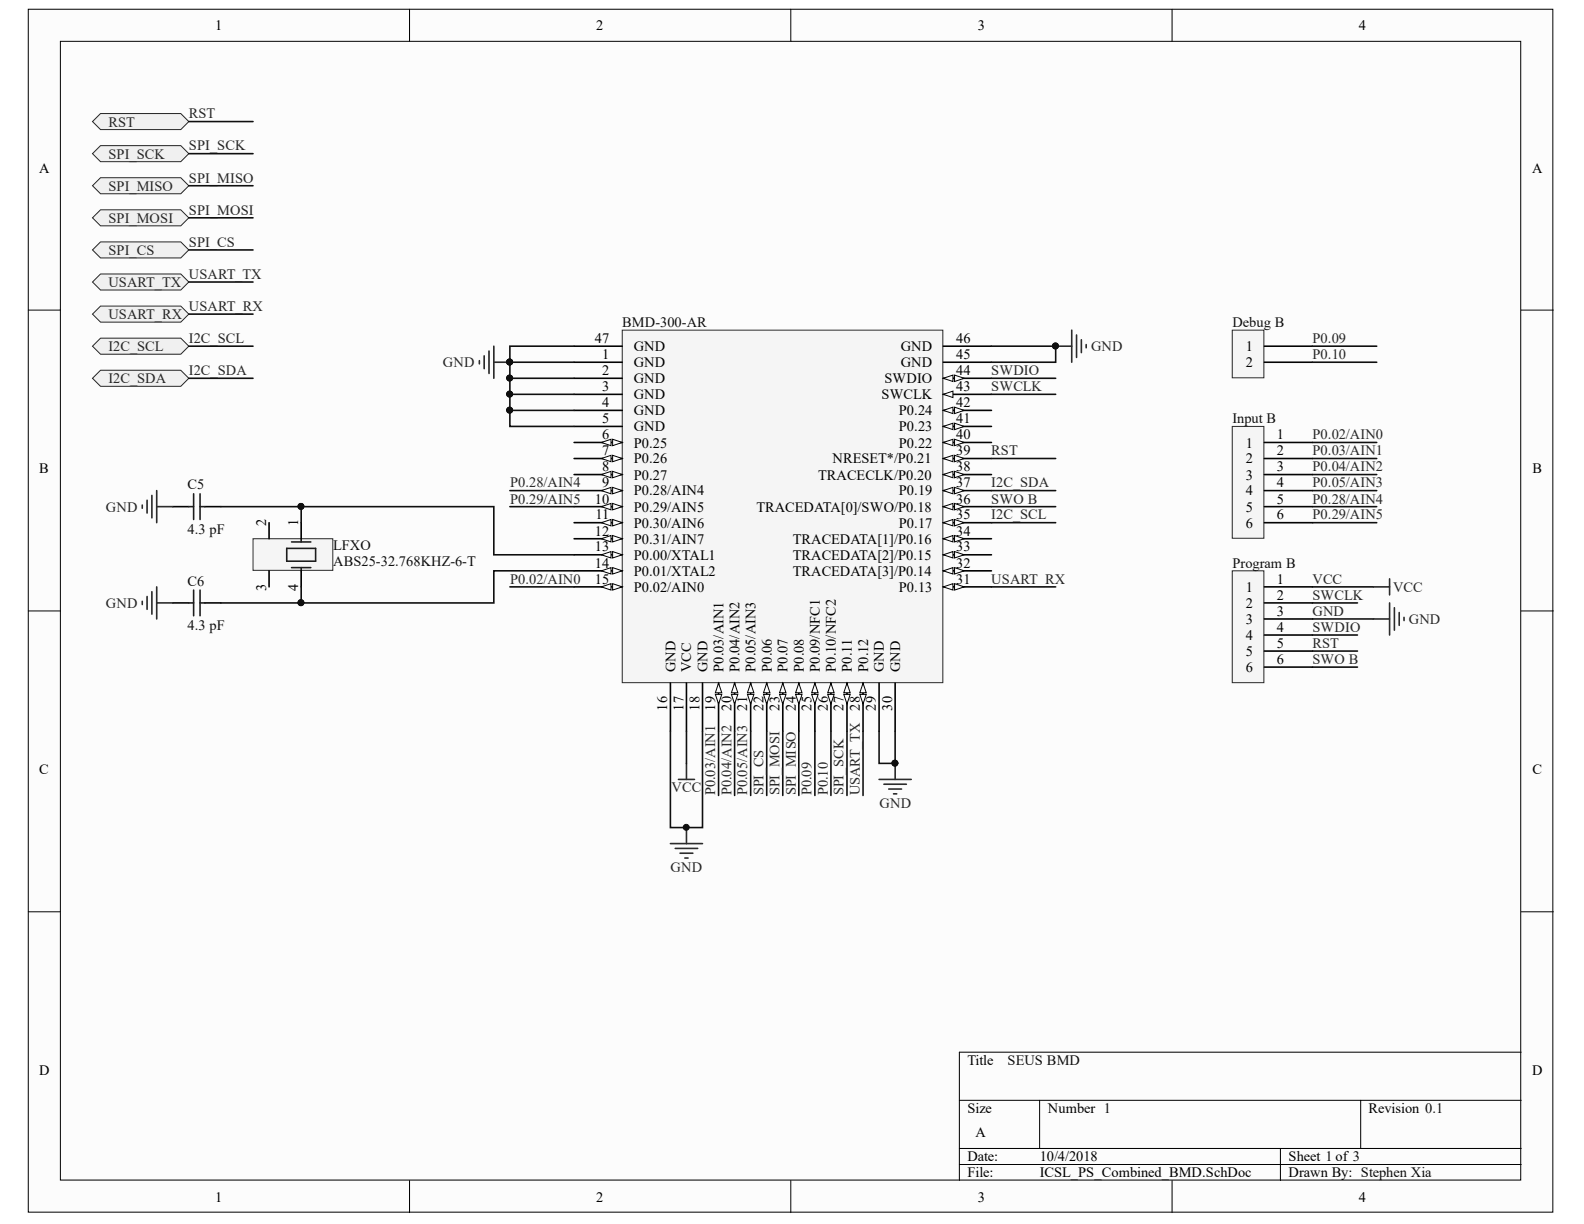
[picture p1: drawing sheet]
<svg xmlns="http://www.w3.org/2000/svg" width="279mm" height="216mm" viewBox="0 0 279 216" stroke-linecap="round" stroke-linejoin="round" font-family="sans-serif">
<defs><g id="words">
<g font-size="2.5">
<text x="38" y="5.3">1</text>
<text x="105.2" y="5.3">2</text>
<text x="172.5" y="5.3">3</text>
<text x="239.7" y="5.3">4</text>
<text x="6.9" y="30.4">A</text>
<text x="270.2" y="30.4">A</text>
<text x="104.9" y="60.5">47</text>
<text x="106.2" y="63.3">1</text>
<text x="111.8" y="62">GND</text>
<text x="111.8" y="64.7">GND</text>
<text x="158.9" y="62">GND</text>
<text x="158.9" y="64.7">GND</text>
<text x="168.7" y="60.5">46</text>
<text x="168.7" y="63.3">45</text>
<text x="219.8" y="62">1</text>
<text x="219.8" y="64.7">2</text>
<text x="106.2" y="66.2">2</text>
<text x="106.2" y="69">3</text>
<text x="106.2" y="71.8">4</text>
<text x="111.8" y="67.6">GND</text>
<text x="111.8" y="70.4">GND</text>
<text x="155.5" y="70.4">SWCLK</text>
<text x="156" y="67.6">SWDIO</text>
<text x="168.7" y="66.2">44</text>
<text x="168.7" y="69">43</text>
<text x="168.7" y="71.8">42</text>
<text x="106.2" y="74.6">5</text>
<text x="106.2" y="77.5">6</text>
<text x="111.8" y="73.3">GND</text>
<text x="111.8" y="76.1">GND</text>
<text x="158.5" y="73.3">P0.24</text>
<text x="158.5" y="76.1">P0.23</text>
<text x="168.7" y="74.6">41</text>
<text x="168.7" y="77.5">40</text>
<text x="225.2" y="77.5">1</text>
<text x="6.9" y="83.5">B</text>
<text x="106.2" y="80.3">7</text>
<text x="106.2" y="83.2">8</text>
<text x="111.8" y="78.9">P0.25</text>
<text x="111.8" y="81.7">P0.26</text>
<text x="146.9" y="81.7">NRESET*/P0.21</text>
<text x="158.5" y="78.9">P0.22</text>
<text x="168.7" y="80.3">39</text>
<text x="168.7" y="83.2">38</text>
<text x="219.8" y="78.9">1</text>
<text x="219.8" y="81.7">2</text>
<text x="225.2" y="80.3">2</text>
<text x="225.2" y="83.2">3</text>
<text x="270.3" y="83.5">B</text>
<text x="104.9" y="88.8">10</text>
<text x="106.2" y="86">9</text>
<text x="111.8" y="84.6">P0.27</text>
<text x="111.8" y="87.4">P0.28/AIN4</text>
<text x="144.3" y="84.6">TRACECLK/P0.20</text>
<text x="158.5" y="87.4">P0.19</text>
<text x="168.7" y="86">37</text>
<text x="168.7" y="88.8">36</text>
<text x="219.8" y="84.6">3</text>
<text x="219.8" y="87.4">4</text>
<text x="225.2" y="86">4</text>
<text x="225.2" y="88.8">5</text>
<text x="46.9" y="92.8" transform="rotate(-90 46.9 92.8)">2</text>
<text x="52.6" y="92.8" transform="rotate(-90 52.6 92.8)">1</text>
<text x="104.9" y="94.5">12</text>
<text x="105" y="91.6">11</text>
<text x="111.8" y="90.3">P0.29/AIN5</text>
<text x="111.8" y="93.1">P0.30/AIN6</text>
<text x="111.8" y="95.9">P0.31/AIN7</text>
<text x="133.4" y="90.3">TRACEDATA[0]/SWO/P0.18</text>
<text x="139.9" y="95.9">TRACEDATA[1]/P0.16</text>
<text x="158.5" y="93.1">P0.17</text>
<text x="168.7" y="91.6">35</text>
<text x="168.7" y="94.5">34</text>
<text x="219.8" y="90.3">5</text>
<text x="219.8" y="93.1">6</text>
<text x="225.2" y="91.6">6</text>
<text x="104.9" y="97.3">13</text>
<text x="104.9" y="100.2">14</text>
<text x="111.8" y="98.7">P0.00/XTAL1</text>
<text x="111.8" y="101.6">P0.01/XTAL2</text>
<text x="139.9" y="98.7">TRACEDATA[2]/P0.15</text>
<text x="139.9" y="101.6">TRACEDATA[3]/P0.14</text>
<text x="168.7" y="97.3">33</text>
<text x="168.7" y="100.2">32</text>
<text x="46.9" y="104.2" transform="rotate(-90 46.9 104.2)">3</text>
<text x="52.6" y="104.2" transform="rotate(-90 52.6 104.2)">4</text>
<text x="104.9" y="102.9">15</text>
<text x="111.8" y="104.4">P0.02/AIN0</text>
<text x="158.5" y="104.4">P0.13</text>
<text x="168.7" y="102.9">31</text>
<text x="219.8" y="104.4">1</text>
<text x="219.8" y="107.2">2</text>
<text x="225.2" y="102.9">1</text>
<text x="225.2" y="105.8">2</text>
<text x="219.8" y="110">3</text>
<text x="219.8" y="112.9">4</text>
<text x="225.2" y="108.6">3</text>
<text x="225.2" y="111.5">4</text>
<text x="119.1" y="118.5" transform="rotate(-90 119.1 118.5)">GND</text>
<text x="121.9" y="118.5" transform="rotate(-90 121.9 118.5)">VCC</text>
<text x="124.8" y="118.5" transform="rotate(-90 124.8 118.5)">GND</text>
<text x="127.6" y="118.5" transform="rotate(-90 127.6 118.5)">P0.03/AIN1</text>
<text x="130.5" y="118.5" transform="rotate(-90 130.5 118.5)">P0.04/AIN2</text>
<text x="133.3" y="118.5" transform="rotate(-90 133.3 118.5)">P0.05/AIN3</text>
<text x="136.1" y="118.5" transform="rotate(-90 136.1 118.5)">P0.06</text>
<text x="138.9" y="118.5" transform="rotate(-90 138.9 118.5)">P0.07</text>
<text x="141.8" y="118.5" transform="rotate(-90 141.8 118.5)">P0.08</text>
<text x="144.6" y="118.5" transform="rotate(-90 144.6 118.5)">P0.09/NFC1</text>
<text x="147.5" y="118.5" transform="rotate(-90 147.5 118.5)">P0.10/NFC2</text>
<text x="150.3" y="118.5" transform="rotate(-90 150.3 118.5)">P0.11</text>
<text x="153.1" y="118.5" transform="rotate(-90 153.1 118.5)">P0.12</text>
<text x="155.9" y="118.5" transform="rotate(-90 155.9 118.5)">GND</text>
<text x="158.8" y="118.5" transform="rotate(-90 158.8 118.5)">GND</text>
<text x="219.8" y="115.7">5</text>
<text x="219.8" y="118.6">6</text>
<text x="225.2" y="114.3">5</text>
<text x="225.2" y="117.1">6</text>
<text x="117.7" y="125.3" transform="rotate(-90 117.7 125.3)">16</text>
<text x="120.6" y="125.3" transform="rotate(-90 120.6 125.3)">17</text>
<text x="123.4" y="125.3" transform="rotate(-90 123.4 125.3)">18</text>
<text x="126.2" y="125.3" transform="rotate(-90 126.2 125.3)">19</text>
<text x="129" y="125.3" transform="rotate(-90 129 125.3)">20</text>
<text x="131.8" y="125.3" transform="rotate(-90 131.8 125.3)">21</text>
<text x="134.7" y="125.3" transform="rotate(-90 134.7 125.3)">22</text>
<text x="137.5" y="125.3" transform="rotate(-90 137.5 125.3)">23</text>
<text x="140.4" y="125.3" transform="rotate(-90 140.4 125.3)">24</text>
<text x="143.1" y="125.3" transform="rotate(-90 143.1 125.3)">25</text>
<text x="146" y="125.3" transform="rotate(-90 146 125.3)">26</text>
<text x="148.8" y="125.3" transform="rotate(-90 148.8 125.3)">27</text>
<text x="151.7" y="125.3" transform="rotate(-90 151.7 125.3)">28</text>
<text x="154.5" y="125.3" transform="rotate(-90 154.5 125.3)">29</text>
<text x="157.4" y="125.3" transform="rotate(-90 157.4 125.3)">30</text>
<text x="6.9" y="136.6">C</text>
<text x="270.3" y="136.6">C</text>
<text x="6.9" y="189.6">D</text>
<text x="170.6" y="187.9">Title</text>
<text x="270.2" y="189.6">D</text>
<text x="170.6" y="196.4">Size</text>
<text x="184.8" y="196.4">Number 1</text>
<text x="241.4" y="196.4">Revision 0.1</text>
<text x="172.1" y="200.6">A</text>
<text x="170.6" y="204.9">Date:</text>
<text x="170.6" y="207.6">File:</text>
<text x="183.4" y="204.9">10/4/2018</text>
<text x="183.4" y="207.6">ICSL_PS_Combined_BMD.SchDoc</text>
<text x="227.3" y="204.9">Sheet 1 of 3</text>
<text x="227.3" y="207.6">Drawn By: Stephen Xia</text>
<text x="38" y="212">1</text>
<text x="105.2" y="212">2</text>
<text x="172.5" y="212">3</text>
<text x="239.7" y="212">4</text>
</g>
<g font-size="2.5" fill="#262626">
<text x="19.1" y="22.3">RST</text>
<text x="33.3" y="20.9">RST</text>
<text x="19.1" y="28">SPI_SCK</text>
<text x="33.3" y="26.5">SPI_SCK</text>
<text x="19.1" y="33.6">SPI_MISO</text>
<text x="33.3" y="32.2">SPI_MISO</text>
<text x="19.1" y="39.3">SPI_MOSI</text>
<text x="33.3" y="37.9">SPI_MOSI</text>
<text x="19.1" y="45">SPI_CS</text>
<text x="33.3" y="43.5">SPI_CS</text>
<text x="19.1" y="50.6">USART_TX</text>
<text x="33.3" y="49.2">USART_TX</text>
<text x="19.1" y="56.3">USART_RX</text>
<text x="33.3" y="54.9">USART_RX</text>
<text x="19.1" y="62">I2C_SCL</text>
<text x="33.3" y="60.5">I2C_SCL</text>
<text x="78.1" y="64.7">GND</text>
<text x="192.4" y="62">GND</text>
<text x="231.5" y="60.5">P0.09</text>
<text x="231.5" y="63.3">P0.10</text>
<text x="19.1" y="67.6">I2C_SDA</text>
<text x="33.3" y="66.2">I2C_SDA</text>
<text x="174.9" y="66.2">SWDIO</text>
<text x="174.9" y="69">SWCLK</text>
<text x="231.5" y="77.5">P0.02/AIN0</text>
<text x="174.9" y="80.3">RST</text>
<text x="231.5" y="80.3">P0.03/AIN1</text>
<text x="231.5" y="83.2">P0.04/AIN2</text>
<text x="90" y="88.8">P0.29/AIN5</text>
<text x="90" y="86">P0.28/AIN4</text>
<text x="174.9" y="88.8">SWO B</text>
<text x="174.9" y="86">I2C_SDA</text>
<text x="231.5" y="86">P0.05/AIN3</text>
<text x="231.5" y="88.8">P0.28/AIN4</text>
<text x="18.7" y="90.3">GND</text>
<text x="174.9" y="91.6">I2C_SCL</text>
<text x="231.5" y="91.6">P0.29/AIN5</text>
<text x="18.7" y="107.2">GND</text>
<text x="90" y="102.9">P0.02/AIN0</text>
<text x="174.9" y="102.9">USART_RX</text>
<text x="231.5" y="102.9">VCC</text>
<text x="231.5" y="105.8">SWCLK</text>
<text x="245.7" y="104.4">VCC</text>
<text x="231.5" y="108.6">GND</text>
<text x="231.5" y="111.5">SWDIO</text>
<text x="248.5" y="110">GND</text>
<text x="231.5" y="114.3">RST</text>
<text x="231.5" y="117.1">SWO B</text>
<text x="118.5" y="139.8">VCC</text>
<text x="126.2" y="140.3" transform="rotate(-90 126.2 140.3)">P0.03/AIN1</text>
<text x="129" y="140.3" transform="rotate(-90 129 140.3)">P0.04/AIN2</text>
<text x="131.8" y="140.3" transform="rotate(-90 131.8 140.3)">P0.05/AIN3</text>
<text x="134.7" y="140.3" transform="rotate(-90 134.7 140.3)">SPI_CS</text>
<text x="137.5" y="140.3" transform="rotate(-90 137.5 140.3)">SPI_MOSI</text>
<text x="140.4" y="140.3" transform="rotate(-90 140.4 140.3)">SPI_MISO</text>
<text x="143.1" y="140.3" transform="rotate(-90 143.1 140.3)">P0.09</text>
<text x="146" y="140.3" transform="rotate(-90 146 140.3)">P0.10</text>
<text x="148.8" y="140.3" transform="rotate(-90 148.8 140.3)">SPI_SCK</text>
<text x="151.7" y="140.3" transform="rotate(-90 151.7 140.3)">USART_TX</text>
<text x="155.2" y="142.6">GND</text>
<text x="118.3" y="153.9">GND</text>
</g>
<g font-size="2.5" fill="#0e0e0e">
<text x="109.7" y="57.6">BMD-300-AR</text>
<text x="217.4" y="57.6">Debug B</text>
<text x="217.4" y="74.6">Input B</text>
<text x="33.1" y="86.3">C5</text>
<text x="33.1" y="94.2">4.3 pF</text>
<text x="58.8" y="97">LFXO</text>
<text x="58.8" y="99.8">ABS25-32.768KHZ-6-T</text>
<text x="217.4" y="100.2">Program B</text>
<text x="33.1" y="103.3">C6</text>
<text x="33.1" y="111.1">4.3 pF</text>
<text x="177.7" y="187.9">SEUS BMD</text>
</g>
</g></defs>
<g fill="#fcfcfc" stroke="#000" stroke-width=".18">
<path d="M5 1.6h268.9v212.2h-268.9z"/>
<path d="M10.7 7.3h257.5v200.9h-257.5z"/>
</g>
<g fill="none" stroke="#000" stroke-width=".18">
<path d="M72.2 1.6v5.7M139.5 1.6v5.7M206.7 1.6v5.7M5 54.7h5.7M268.3 54.7h5.7M5 107.8h5.7M268.3 107.8h5.7M5 160.8h5.7M268.3 160.8h5.7M169.2 194.1h99.1M183.4 194.1v8.5M240 194.1v8.5"/>
<path d="M268.3 185.6h-99.1v22.6M72.2 208.2v5.7M139.5 208.2v5.7M169.2 202.6h99.1M169.2 205.4h99.1M206.7 208.2v5.7M225.9 202.6v5.6"/>
</g>
<path d="M109.8 58.2h56.5v62.2h-56.5z" fill="#f5f5f5" stroke="#262626" stroke-width=".18"/>
<path d="M101.3 61.1h8.5M101.3 63.9h8.5M101.3 66.7h8.5M101.3 69.6h8.5M101.3 72.4h8.5M101.3 75.2h8.5M101.3 78h8.5M166.4 61.1h8.5M118.3 120.5v8.5" fill="none" stroke="#000" stroke-width=".28"/>
<g fill="#fcfcfc" stroke="#000" stroke-width=".18">
<path d="M108.1 77.5l1.7 .5-1.7 .6z"/>
<path d="M106.1 78l1.7-.5v1.1z"/>
</g>
<path d="M101.3 80.9h8.5" fill="none" stroke="#000" stroke-width=".28"/>
<g fill="#fcfcfc" stroke="#000" stroke-width=".18">
<path d="M108.1 80.3l1.7 .6-1.7 .5z"/>
<path d="M106.1 80.9l1.7-.6v1.1z"/>
</g>
<path d="M101.3 83.7h8.5" fill="none" stroke="#000" stroke-width=".28"/>
<g fill="#fcfcfc" stroke="#000" stroke-width=".18">
<path d="M108.1 83.1l1.7 .6-1.7 .6z"/>
<path d="M106.1 83.7l1.7-.6v1.2z"/>
</g>
<path d="M101.3 86.5h8.5" fill="none" stroke="#000" stroke-width=".28"/>
<g fill="#fcfcfc" stroke="#000" stroke-width=".18">
<path d="M108.1 86l1.7 .5-1.7 .6z"/>
<path d="M106.1 86.5l1.7-.5v1.1z"/>
</g>
<path d="M101.3 89.4h8.5" fill="none" stroke="#000" stroke-width=".28"/>
<g fill="#fcfcfc" stroke="#000" stroke-width=".18">
<path d="M108.1 88.8l1.7 .6-1.7 .5z"/>
<path d="M106.1 89.4l1.7-.6v1.1z"/>
</g>
<path d="M101.3 92.2h8.5" fill="none" stroke="#000" stroke-width=".28"/>
<g fill="#fcfcfc" stroke="#000" stroke-width=".18">
<path d="M108.1 91.6l1.7 .6-1.7 .6z"/>
<path d="M106.1 92.2l1.7-.6v1.2z"/>
</g>
<path d="M101.3 95h8.5" fill="none" stroke="#000" stroke-width=".28"/>
<g fill="#fcfcfc" stroke="#000" stroke-width=".18">
<path d="M108.1 94.5l1.7 .5-1.7 .6z"/>
<path d="M106.1 95l1.7-.5v1.1z"/>
</g>
<path d="M101.3 97.9h8.5" fill="none" stroke="#000" stroke-width=".28"/>
<g fill="#fcfcfc" stroke="#000" stroke-width=".18">
<path d="M108.1 97.3l1.7 .6-1.7 .5z"/>
<path d="M106.1 97.9l1.7-.6v1.1z"/>
</g>
<path d="M101.3 100.7h8.5" fill="none" stroke="#000" stroke-width=".28"/>
<g fill="#fcfcfc" stroke="#000" stroke-width=".18">
<path d="M108.1 100.1l1.7 .6-1.7 .6z"/>
<path d="M106.1 100.7l1.7-.6v1.2z"/>
</g>
<path d="M101.3 103.5h8.5" fill="none" stroke="#000" stroke-width=".28"/>
<g fill="#fcfcfc" stroke="#000" stroke-width=".18">
<path d="M108.1 103l1.7 .5-1.7 .6z"/>
<path d="M106.1 103.5l1.7-.5v1.1z"/>
</g>
<path d="M121.1 120.5v8.5M123.9 120.5v8.5M126.7 120.5v8.5" fill="none" stroke="#000" stroke-width=".28"/>
<g fill="#fcfcfc" stroke="#000" stroke-width=".18">
<path d="M126.7 120.5l.6 1.7h-1.1z"/>
<path d="M126.2 122.5h1.1l-.6 1.7z"/>
</g>
<path d="M129.6 120.5v8.5" fill="none" stroke="#000" stroke-width=".28"/>
<g fill="#fcfcfc" stroke="#000" stroke-width=".18">
<path d="M129.6 120.5l.5 1.7h-1.1z"/>
<path d="M129 122.5h1.1l-.5 1.7z"/>
</g>
<path d="M132.4 120.5v8.5" fill="none" stroke="#000" stroke-width=".28"/>
<g fill="#fcfcfc" stroke="#000" stroke-width=".18">
<path d="M132.4 120.5l.6 1.7h-1.2z"/>
<path d="M131.8 122.5h1.2l-.6 1.7z"/>
</g>
<path d="M135.2 120.5v8.5" fill="none" stroke="#000" stroke-width=".28"/>
<g fill="#fcfcfc" stroke="#000" stroke-width=".18">
<path d="M135.2 120.5l.6 1.7h-1.1z"/>
<path d="M134.7 122.5h1.1l-.6 1.7z"/>
</g>
<path d="M138.1 120.5v8.5" fill="none" stroke="#000" stroke-width=".28"/>
<g fill="#fcfcfc" stroke="#000" stroke-width=".18">
<path d="M138.1 120.5l.5 1.7h-1.1z"/>
<path d="M137.5 122.5h1.1l-.5 1.7z"/>
</g>
<path d="M140.9 120.5v8.5" fill="none" stroke="#000" stroke-width=".28"/>
<g fill="#fcfcfc" stroke="#000" stroke-width=".18">
<path d="M140.9 120.5l.6 1.7h-1.2z"/>
<path d="M140.3 122.5h1.2l-.6 1.7z"/>
</g>
<path d="M143.7 120.5v8.5" fill="none" stroke="#000" stroke-width=".28"/>
<g fill="#fcfcfc" stroke="#000" stroke-width=".18">
<path d="M143.7 120.5l.6 1.7h-1.1z"/>
<path d="M143.2 122.5h1.1l-.6 1.7z"/>
</g>
<path d="M146.6 120.5v8.5" fill="none" stroke="#000" stroke-width=".28"/>
<g fill="#fcfcfc" stroke="#000" stroke-width=".18">
<path d="M146.6 120.5l.5 1.7h-1.1z"/>
<path d="M146 122.5h1.1l-.5 1.7z"/>
</g>
<path d="M149.4 120.5v8.5" fill="none" stroke="#000" stroke-width=".28"/>
<g fill="#fcfcfc" stroke="#000" stroke-width=".18">
<path d="M149.4 120.5l.6 1.7h-1.2z"/>
<path d="M148.8 122.5h1.2l-.6 1.7z"/>
</g>
<path d="M152.2 120.5v8.5" fill="none" stroke="#000" stroke-width=".28"/>
<g fill="#fcfcfc" stroke="#000" stroke-width=".18">
<path d="M152.2 120.5l.6 1.7h-1.1z"/>
<path d="M151.7 122.5h1.1l-.6 1.7z"/>
</g>
<path d="M166.4 63.9h8.5M166.4 66.7h8.5M155.1 120.5v8.5M157.9 120.5v8.5" fill="none" stroke="#000" stroke-width=".28"/>
<g fill="#fcfcfc" stroke="#000" stroke-width=".18">
<path d="M166.4 66.7l1.7-.5v1.1z"/>
<path d="M168.4 66.2l1.7 .5-1.7 .6z"/>
</g>
<path d="M166.4 69.6h8.5" fill="none" stroke="#000" stroke-width=".28"/>
<path d="M166.4 69.6l1.7-.6v1.1z" fill="#fcfcfc" stroke="#000" stroke-width=".18"/>
<path d="M166.4 72.4h8.5" fill="none" stroke="#000" stroke-width=".28"/>
<g fill="#fcfcfc" stroke="#000" stroke-width=".18">
<path d="M166.4 72.4l1.7-.6v1.2z"/>
<path d="M168.4 71.8l1.7 .6-1.7 .6z"/>
</g>
<path d="M166.4 75.2h8.5" fill="none" stroke="#000" stroke-width=".28"/>
<g fill="#fcfcfc" stroke="#000" stroke-width=".18">
<path d="M166.4 75.2l1.7-.5v1.1z"/>
<path d="M168.4 74.7l1.7 .5-1.7 .6z"/>
</g>
<path d="M166.4 78h8.5" fill="none" stroke="#000" stroke-width=".28"/>
<g fill="#fcfcfc" stroke="#000" stroke-width=".18">
<path d="M166.4 78l1.7-.5v1.1z"/>
<path d="M168.4 77.5l1.7 .5-1.7 .6z"/>
</g>
<path d="M166.4 80.9h8.5" fill="none" stroke="#000" stroke-width=".28"/>
<g fill="#fcfcfc" stroke="#000" stroke-width=".18">
<path d="M166.4 80.9l1.7-.6v1.1z"/>
<path d="M168.4 80.3l1.7 .6-1.7 .5z"/>
</g>
<path d="M166.4 83.7h8.5" fill="none" stroke="#000" stroke-width=".28"/>
<g fill="#fcfcfc" stroke="#000" stroke-width=".18">
<path d="M166.4 83.7l1.7-.6v1.2z"/>
<path d="M168.4 83.1l1.7 .6-1.7 .6z"/>
</g>
<path d="M166.4 86.5h8.5" fill="none" stroke="#000" stroke-width=".28"/>
<g fill="#fcfcfc" stroke="#000" stroke-width=".18">
<path d="M166.4 86.5l1.7-.5v1.1z"/>
<path d="M168.4 86l1.7 .5-1.7 .6z"/>
</g>
<path d="M166.4 89.4h8.5" fill="none" stroke="#000" stroke-width=".28"/>
<g fill="#fcfcfc" stroke="#000" stroke-width=".18">
<path d="M166.4 89.4l1.7-.6v1.1z"/>
<path d="M168.4 88.8l1.7 .6-1.7 .5z"/>
</g>
<path d="M166.4 92.2h8.5" fill="none" stroke="#000" stroke-width=".28"/>
<g fill="#fcfcfc" stroke="#000" stroke-width=".18">
<path d="M166.4 92.2l1.7-.6v1.2z"/>
<path d="M168.4 91.6l1.7 .6-1.7 .6z"/>
</g>
<path d="M166.4 95h8.5" fill="none" stroke="#000" stroke-width=".28"/>
<g fill="#fcfcfc" stroke="#000" stroke-width=".18">
<path d="M166.4 95l1.7-.5v1.1z"/>
<path d="M168.4 94.5l1.7 .5-1.7 .6z"/>
</g>
<path d="M166.4 97.9h8.5" fill="none" stroke="#000" stroke-width=".28"/>
<g fill="#fcfcfc" stroke="#000" stroke-width=".18">
<path d="M166.4 97.9l1.7-.6v1.1z"/>
<path d="M168.4 97.3l1.7 .6-1.7 .5z"/>
</g>
<path d="M166.4 100.7h8.5" fill="none" stroke="#000" stroke-width=".28"/>
<g fill="#fcfcfc" stroke="#000" stroke-width=".18">
<path d="M166.4 100.7l1.7-.6v1.2z"/>
<path d="M168.4 100.1l1.7 .6-1.7 .6z"/>
</g>
<path d="M166.4 103.5h8.5" fill="none" stroke="#000" stroke-width=".28"/>
<g fill="#fcfcfc" stroke="#000" stroke-width=".18">
<path d="M166.4 103.5l1.7-.5v1.1z"/>
<path d="M168.4 103l1.7 .5-1.7 .6z"/>
</g>
<path d="M30.5 89.4h2.8M36.1 89.4h2.9M30.5 106.3h2.8M36.1 106.3h2.9" fill="none" stroke="#000" stroke-width=".28"/>
<path d="M33.3 89.4h.9M34.2 87.1v4.5M35.3 87.1v4.5M35.3 89.4h.8M33.3 106.3h.9M34.2 104.1v4.5M35.3 104.1v4.5M35.3 106.3h.8" fill="none" stroke="#1c1c1c" stroke-width=".28"/>
<g fill="none" stroke="#262626" stroke-width=".28">
<path d="M189 58.2v5.7M189.9 59.1v3.9M190.7 59.9v2.3M84.6 63.6v.6M85.4 62.8v2.2M86.3 61.9v4M87.1 61.1v5.6M87.1 63.9h2.8M186.2 61.1h2.8M191.6 60.8v.5M119.7 137.5h2.8M121.1 134.7v2.8"/>
<path d="M155.1 137.5h5.6M155.9 138.3h4M156.8 139.2h2.2M157.9 134.7v2.8M118.3 148.8h5.6M119.1 149.7h4M120 150.5h2.2M120.8 151.3h.6M121.1 146v2.8M157.6 140h.6"/>
</g>
<g fill="none" stroke="#0e0e0e" stroke-width=".28">
<path d="M89.9 63.9v2.8h11.4M89.9 66.7v2.9h11.4M89.9 69.6v2.8h11.4M89.9 72.4v2.8h11.4M101.3 61.1h-11.4v2.8h11.4M174.9 61.1h11.3v2.8h-11.3M174.9 66.7h11.3M174.9 69.6h11.3M89.9 86.5h11.4M89.9 89.4h11.4M174.9 89.4h11.3M89.9 103.5h11.4"/>
<path d="M118.3 129v17h5.6v-17M121.1 129v5.7M126.7 129v11.3M129.6 129v11.3M132.4 129v11.3M155.1 129v5.7h2.8v-5.7"/>
</g>
<g fill="#0e0e0e" stroke="#0e0e0e" stroke-width=".18">
<circle cx="89.9" cy="63.9" r=".52"/>
<circle cx="89.9" cy="66.7" r=".52"/>
<circle cx="89.9" cy="69.5" r=".52"/>
<circle cx="89.9" cy="72.3" r=".52"/>
<circle cx="157.9" cy="134.6" r=".52"/>
<circle cx="121" cy="145.9" r=".52"/>
<circle cx="186.2" cy="61" r=".52"/>
</g>
<path d="M44.6 95h14.1v5.6h-14.1z" fill="#f5f5f5" stroke="#262626" stroke-width=".18"/>
<path d="M50.6 96.7h5.1v2.3h-5.1zM51.4 95.6h3.4M53.1 95v.6M51.4 100.1h3.4M53.1 100.1v.6" fill="none" stroke="#1c1c1c" stroke-width=".28"/>
<path d="M47.5 92.2v2.8M53.1 92.2v2.8M47.5 100.7v2.8M53.1 100.7v2.8" fill="none" stroke="#000" stroke-width=".28"/>
<path d="M39 89.4h14.1M53.1 92.2v-2.8h34v8.5h14.2M39 106.3h14.1M101.3 100.7h-14.2v5.6h-34v-2.8M174.9 103.5h11.3M135.2 129v11.3M138.1 129v11.3M140.9 129v11.3M149.4 129v11.3M152.2 129v11.3" fill="none" stroke="#0e0e0e" stroke-width=".28"/>
<g fill="#0e0e0e" stroke="#0e0e0e" stroke-width=".18">
<circle cx="53.1" cy="89.3" r=".52"/>
<circle cx="53.1" cy="106.3" r=".52"/>
</g>
<path d="M25.1 89.1v.6M25.9 88.2v2.3M26.8 87.4v3.9M27.6 86.5v5.7M27.6 89.4h2.9M25.1 106.1v.5M25.9 105.2v2.3M26.8 104.4v3.9M27.6 103.5v5.7M27.6 106.3h2.9" fill="none" stroke="#262626" stroke-width=".28"/>
<path d="M16.3 21.4l1.4-1.4h14.2l1.4 1.4-1.4 1.5h-14.2z" fill-rule="evenodd" fill="#f0f0f0" stroke="#262626" stroke-width=".18"/>
<path d="M231.5 78h11.3M231.5 80.9h11.3M231.5 83.7h11.3M231.5 86.5h11.3M231.5 89.4h11.3M231.5 92.2h11.3M231.5 103.5h10.8M231.5 106.3h7.9M231.5 109.2h10.8M231.5 112h7.9M231.5 114.8h7.9M231.5 117.7h7.9" fill="none" stroke="#0e0e0e" stroke-width=".28"/>
<path d="M242.3 103.5h2.8M242.3 109.2h2.8M245.1 102.1v2.8M245.1 106.3v5.7M246 107.2v4M246.8 108v2.3M247.7 108.9v.6" fill="none" stroke="#262626" stroke-width=".28"/>
<path d="M217.4 75.2h5.5v19.7h-5.5z" fill="#f5f5f5" stroke="#262626" stroke-width=".18"/>
<path d="M223 78h8.5M223 80.9h8.5M223 83.7h8.5M223 86.5h8.5M223 89.4h8.5M223 92.2h8.5" fill="none" stroke="#000" stroke-width=".28"/>
<path d="M217.4 100.7h5.5v19.7h-5.5z" fill="#f5f5f5" stroke="#262626" stroke-width=".18"/>
<path d="M223 103.5h8.5M223 106.3h8.5M223 109.2h8.5M223 112h8.5M223 114.8h8.5M223 117.7h8.5" fill="none" stroke="#000" stroke-width=".28"/>
<path d="M174.9 80.9h11.3" fill="none" stroke="#0e0e0e" stroke-width=".28"/>
<g fill="#f0f0f0" stroke="#262626" stroke-width=".18">
<path d="M16.3 27.1l1.4-1.4h14.2l1.4 1.4-1.4 1.4h-14.2z" fill-rule="evenodd"/>
<path d="M16.3 32.8l1.4-1.5h14.2l1.4 1.5-1.4 1.4h-14.2z" fill-rule="evenodd"/>
<path d="M16.3 38.4l1.4-1.4h14.2l1.4 1.4-1.4 1.4h-14.2z" fill-rule="evenodd"/>
<path d="M16.3 44.1l1.4-1.4h14.2l1.4 1.4-1.4 1.4h-14.2z" fill-rule="evenodd"/>
<path d="M16.3 49.7l1.4-1.4h14.2l1.4 1.4-1.4 1.5h-14.2z" fill-rule="evenodd"/>
<path d="M16.3 55.4l1.4-1.4h14.2l1.4 1.4-1.4 1.4h-14.2z" fill-rule="evenodd"/>
<path d="M16.3 61.1l1.4-1.4h14.2l1.4 1.4-1.4 1.4h-14.2z" fill-rule="evenodd"/>
<path d="M16.3 66.7l1.4-1.4h14.2l1.4 1.4-1.4 1.4h-14.2z" fill-rule="evenodd"/>
</g>
<path d="M33.3 21.4h11.3M174.9 92.2h11.3M174.9 86.5h11.3M143.7 129v11.3M146.6 129v11.3" fill="none" stroke="#0e0e0e" stroke-width=".28"/>
<path d="M217.4 58.2h5.5v8.4h-5.5z" fill="#f5f5f5" stroke="#262626" stroke-width=".18"/>
<path d="M223 61.1h8.5M223 63.9h8.5" fill="none" stroke="#000" stroke-width=".28"/>
<path d="M33.3 27.1h11.3M33.3 32.8h11.3M33.3 38.4h11.3M33.3 44.1h11.3M33.3 49.7h11.3M33.3 55.4h11.3M33.3 61.1h11.3M33.3 66.7h11.3M231.5 61.1h11.3M231.5 63.9h11.3" fill="none" stroke="#0e0e0e" stroke-width=".28"/>
<use href="#words"/>
</svg>
